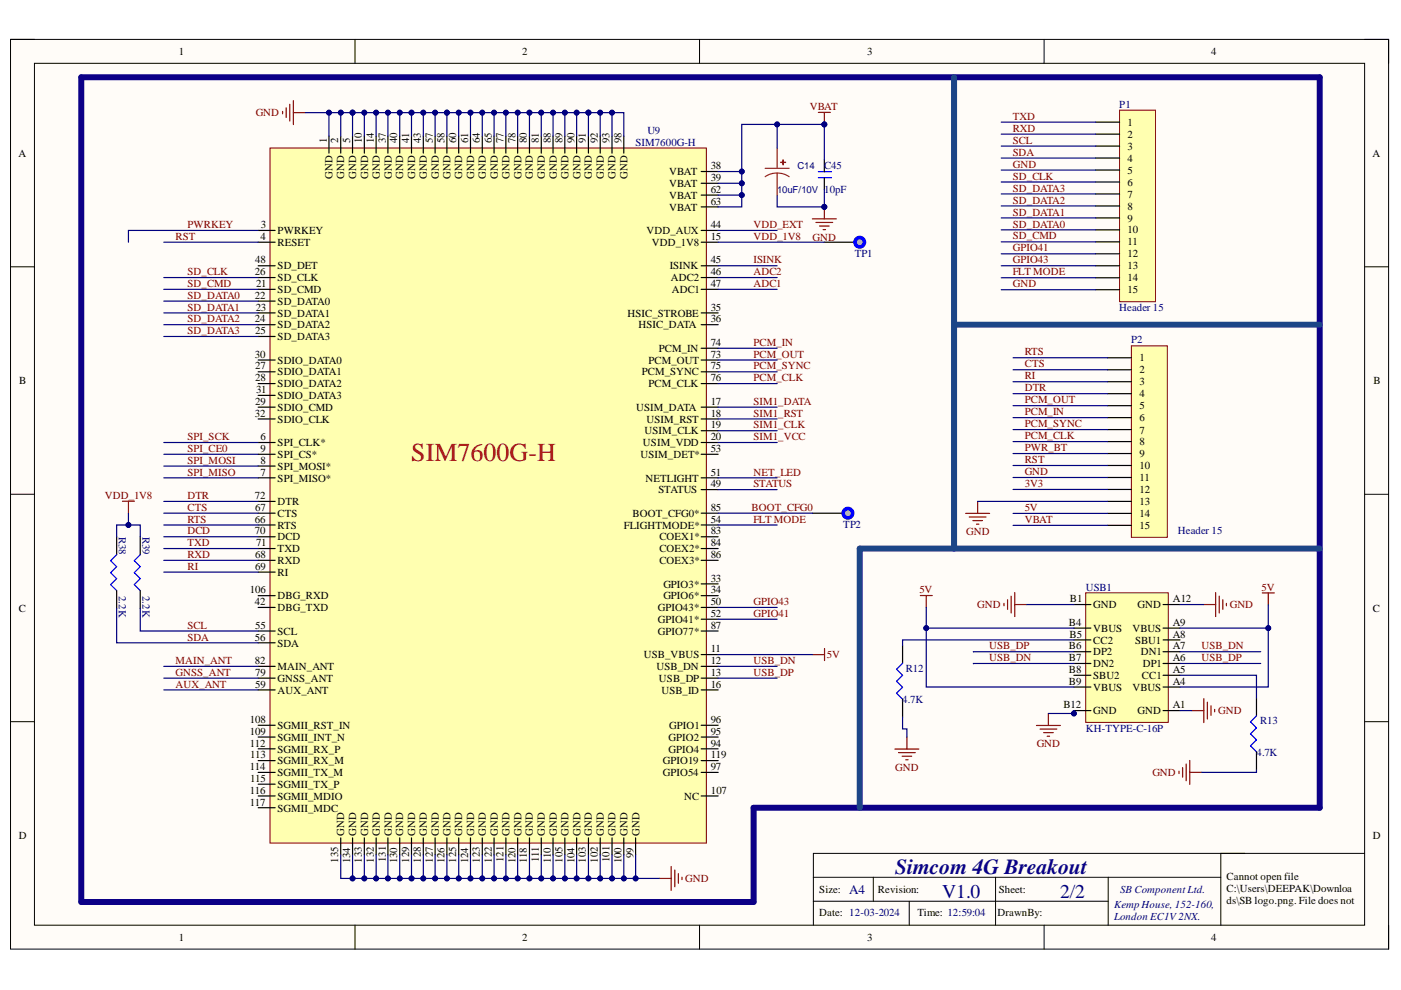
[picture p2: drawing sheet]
<svg xmlns="http://www.w3.org/2000/svg" width="297mm" height="210mm" viewBox="0 0 297 210" stroke-linecap="round" stroke-linejoin="round" font-family="sans-serif">
<defs><g id="words">
<text font-size="5.5" fill="#f00" x="87.2" y="97.7">SIM7600G-H</text>
<text font-size="4.6" fill="#0c0087" x="189.8" y="185.3">Simcom 4G Breakout</text>
<g font-size="4.1" fill="#000080">
<text x="199.8" y="190.3">V1.0</text>
<text x="224.8" y="190.3">2/2</text>
</g>
<text font-size="2.8" fill="#000080" x="180.1" y="189.5">A4</text>
<g font-size="2.3">
<text x="37.9" y="11.7">1</text>
<text x="110.7" y="11.7">2</text>
<text x="183.9" y="11.7">3</text>
<text x="256.8" y="11.7">4</text>
<text x="239.1" y="26.7">1</text>
<text x="239.1" y="29.2">2</text>
<text x="3.9" y="33.3">A</text>
<text x="69.3" y="30.4" transform="rotate(-90 69.3 30.4)">1</text>
<text x="71.7" y="30.4" transform="rotate(-90 71.7 30.4)">2</text>
<text x="74.3" y="30.4" transform="rotate(-90 74.3 30.4)">5</text>
<text x="76.7" y="30.4" transform="rotate(-90 76.7 30.4)">10</text>
<text x="79.2" y="30.4" transform="rotate(-90 79.2 30.4)">14</text>
<text x="81.8" y="30.4" transform="rotate(-90 81.8 30.4)">37</text>
<text x="84.2" y="30.4" transform="rotate(-90 84.2 30.4)">40</text>
<text x="86.8" y="30.4" transform="rotate(-90 86.8 30.4)">41</text>
<text x="89.2" y="30.4" transform="rotate(-90 89.2 30.4)">43</text>
<text x="91.8" y="30.4" transform="rotate(-90 91.8 30.4)">57</text>
<text x="94.2" y="30.4" transform="rotate(-90 94.2 30.4)">58</text>
<text x="96.7" y="30.4" transform="rotate(-90 96.7 30.4)">60</text>
<text x="99.3" y="30.4" transform="rotate(-90 99.3 30.4)">61</text>
<text x="101.7" y="30.4" transform="rotate(-90 101.7 30.4)">64</text>
<text x="104.3" y="30.4" transform="rotate(-90 104.3 30.4)">65</text>
<text x="106.7" y="30.4" transform="rotate(-90 106.7 30.4)">77</text>
<text x="109.3" y="30.4" transform="rotate(-90 109.3 30.4)">78</text>
<text x="111.7" y="30.4" transform="rotate(-90 111.7 30.4)">80</text>
<text x="114.3" y="30.4" transform="rotate(-90 114.3 30.4)">81</text>
<text x="116.8" y="30.4" transform="rotate(-90 116.8 30.4)">88</text>
<text x="119.2" y="30.4" transform="rotate(-90 119.2 30.4)">89</text>
<text x="121.8" y="30.4" transform="rotate(-90 121.8 30.4)">90</text>
<text x="124.2" y="30.4" transform="rotate(-90 124.2 30.4)">91</text>
<text x="126.8" y="30.4" transform="rotate(-90 126.8 30.4)">92</text>
<text x="129.2" y="30.4" transform="rotate(-90 129.2 30.4)">93</text>
<text x="131.8" y="30.4" transform="rotate(-90 131.8 30.4)">98</text>
<text x="150.7" y="35.9">38</text>
<text x="239.1" y="31.8">3</text>
<text x="239.1" y="34.3">4</text>
<text x="291" y="33.3">A</text>
<text x="70.5" y="37.8" transform="rotate(-90 70.5 37.8)">GND</text>
<text x="73" y="37.8" transform="rotate(-90 73 37.8)">GND</text>
<text x="75.5" y="37.8" transform="rotate(-90 75.5 37.8)">GND</text>
<text x="78.1" y="37.8" transform="rotate(-90 78.1 37.8)">GND</text>
<text x="80.5" y="37.8" transform="rotate(-90 80.5 37.8)">GND</text>
<text x="83" y="37.8" transform="rotate(-90 83 37.8)">GND</text>
<text x="85.5" y="37.8" transform="rotate(-90 85.5 37.8)">GND</text>
<text x="88" y="37.8" transform="rotate(-90 88 37.8)">GND</text>
<text x="90.5" y="37.8" transform="rotate(-90 90.5 37.8)">GND</text>
<text x="93" y="37.8" transform="rotate(-90 93 37.8)">GND</text>
<text x="95.5" y="37.8" transform="rotate(-90 95.5 37.8)">GND</text>
<text x="98" y="37.8" transform="rotate(-90 98 37.8)">GND</text>
<text x="100.6" y="37.8" transform="rotate(-90 100.6 37.8)">GND</text>
<text x="103" y="37.8" transform="rotate(-90 103 37.8)">GND</text>
<text x="105.5" y="37.8" transform="rotate(-90 105.5 37.8)">GND</text>
<text x="108" y="37.8" transform="rotate(-90 108 37.8)">GND</text>
<text x="110.5" y="37.8" transform="rotate(-90 110.5 37.8)">GND</text>
<text x="113" y="37.8" transform="rotate(-90 113 37.8)">GND</text>
<text x="115.5" y="37.8" transform="rotate(-90 115.5 37.8)">GND</text>
<text x="118.1" y="37.8" transform="rotate(-90 118.1 37.8)">GND</text>
<text x="120.5" y="37.8" transform="rotate(-90 120.5 37.8)">GND</text>
<text x="123" y="37.8" transform="rotate(-90 123 37.8)">GND</text>
<text x="125.5" y="37.8" transform="rotate(-90 125.5 37.8)">GND</text>
<text x="128" y="37.8" transform="rotate(-90 128 37.8)">GND</text>
<text x="130.5" y="37.8" transform="rotate(-90 130.5 37.8)">GND</text>
<text x="133" y="37.8" transform="rotate(-90 133 37.8)">GND</text>
<text x="141.9" y="37.2">VBAT</text>
<text x="141.9" y="39.6">VBAT</text>
<text x="150.7" y="38.4">39</text>
<text x="150.7" y="40.9">62</text>
<text x="239.1" y="36.8">5</text>
<text x="239.1" y="39.4">6</text>
<text x="239.1" y="41.9">7</text>
<text x="141.9" y="42.2">VBAT</text>
<text x="141.9" y="44.7">VBAT</text>
<text x="150.7" y="43.4">63</text>
<text x="239.1" y="44.4">8</text>
<text x="239.1" y="47">9</text>
<text x="55.2" y="50.9">4</text>
<text x="55.3" y="48.4">3</text>
<text x="58.9" y="49.7">PWRKEY</text>
<text x="58.9" y="52.1">RESET</text>
<text x="137.1" y="49.7">VDD_AUX</text>
<text x="138.2" y="52.1">VDD_1V8</text>
<text x="150.7" y="50.9">15</text>
<text x="150.7" y="48.4">44</text>
<text x="239.1" y="49.5">10</text>
<text x="239.1" y="52">11</text>
<text x="54" y="58.4">26</text>
<text x="54.1" y="55.8">48</text>
<text x="58.9" y="59.6">SD_CLK</text>
<text x="58.9" y="57.1">SD_DET</text>
<text x="142" y="57.1">ISINK</text>
<text x="142.2" y="59.6">ADC2</text>
<text x="150.7" y="55.8">45</text>
<text x="150.7" y="58.4">46</text>
<text x="239.1" y="54.6">12</text>
<text x="239.1" y="57.1">13</text>
<text x="239.1" y="59.6">14</text>
<text x="54" y="63.4">22</text>
<text x="54.2" y="65.9">23</text>
<text x="54.3" y="60.8">21</text>
<text x="58.9" y="62.2">SD_CMD</text>
<text x="58.9" y="64.6">SD_DATA0</text>
<text x="142.4" y="62.2">ADC1</text>
<text x="150.7" y="65.9">35</text>
<text x="150.7" y="60.8">47</text>
<text x="239.1" y="62.2">15</text>
<text x="54" y="68.3">24</text>
<text x="54.1" y="70.9">25</text>
<text x="58.9" y="67.2">SD_DATA1</text>
<text x="58.9" y="69.6">SD_DATA2</text>
<text x="133" y="67.2">HSIC_STROBE</text>
<text x="135.4" y="69.6">HSIC_DATA</text>
<text x="150.7" y="68.3">36</text>
<text x="54" y="75.9">30</text>
<text x="58.9" y="72.1">SD_DATA3</text>
<text x="58.9" y="77.1">SDIO_DATA0</text>
<text x="137.5" y="77.1">PCM_OUT</text>
<text x="139.7" y="74.6">PCM_IN</text>
<text x="150.7" y="75.9">73</text>
<text x="150.7" y="73.3">74</text>
<text x="241.6" y="76.6">1</text>
<text x="4.1" y="81.4">B</text>
<text x="54.1" y="78.3">27</text>
<text x="54.1" y="80.8">28</text>
<text x="54.3" y="83.4">31</text>
<text x="58.9" y="79.6">SDIO_DATA1</text>
<text x="58.9" y="82.1">SDIO_DATA2</text>
<text x="136.1" y="79.6">PCM_SYNC</text>
<text x="137.5" y="82.1">PCM_CLK</text>
<text x="150.7" y="78.3">75</text>
<text x="150.7" y="80.8">76</text>
<text x="241.6" y="79.2">2</text>
<text x="241.6" y="81.7">3</text>
<text x="291.2" y="81.4">B</text>
<text x="54" y="88.4">32</text>
<text x="54.1" y="85.8">29</text>
<text x="58.9" y="87.1">SDIO_CMD</text>
<text x="58.9" y="84.7">SDIO_DATA3</text>
<text x="58.9" y="89.6">SDIO_CLK</text>
<text x="134.9" y="87.1">USIM_DATA</text>
<text x="137.1" y="89.6">USIM_RST</text>
<text x="150.7" y="85.8">17</text>
<text x="150.7" y="88.4">18</text>
<text x="241.6" y="84.2">4</text>
<text x="241.6" y="86.8">5</text>
<text x="241.6" y="89.3">6</text>
<text x="55.2" y="93.4">6</text>
<text x="55.2" y="95.8">9</text>
<text x="58.9" y="94.6">SPI_CLK*</text>
<text x="136.3" y="94.6">USIM_VDD</text>
<text x="136.7" y="92.1">USIM_CLK</text>
<text x="150.7" y="90.8">19</text>
<text x="150.7" y="93.4">20</text>
<text x="150.7" y="95.8">53</text>
<text x="241.6" y="91.9">7</text>
<text x="241.6" y="94.5">8</text>
<text x="55.2" y="100.9">7</text>
<text x="55.2" y="98.3">8</text>
<text x="58.9" y="99.6">SPI_MOSI*</text>
<text x="58.9" y="97.1">SPI_CS*</text>
<text x="135.8" y="97.1">USIM_DET*</text>
<text x="150.7" y="100.9">51</text>
<text x="241.6" y="97">9</text>
<text x="241.6" y="99.5">10</text>
<text x="54" y="105.9">72</text>
<text x="58.9" y="102.1">SPI_MISO*</text>
<text x="58.9" y="107.1">DTR</text>
<text x="136.8" y="102.1">NETLIGHT</text>
<text x="139.6" y="104.6">STATUS</text>
<text x="150.7" y="103.3">49</text>
<text x="241.6" y="102.1">11</text>
<text x="241.6" y="104.6">12</text>
<text x="241.6" y="107.1">13</text>
<text x="54" y="110.8">66</text>
<text x="54" y="113.3">70</text>
<text x="54.1" y="108.3">67</text>
<text x="58.9" y="112.1">RTS</text>
<text x="58.9" y="109.6">CTS</text>
<text x="132.3" y="112.1">FLIGHTMODE*</text>
<text x="134.1" y="109.6">BOOT_CFG0*</text>
<text x="150.7" y="110.8">54</text>
<text x="150.7" y="113.3">83</text>
<text x="150.7" y="108.3">85</text>
<text x="241.6" y="109.7">14</text>
<text x="241.6" y="112.2">15</text>
<text x="54.1" y="118.4">68</text>
<text x="54.3" y="115.8">71</text>
<text x="58.9" y="119.6">RXD</text>
<text x="58.9" y="114.6">DCD</text>
<text x="58.9" y="117.1">TXD</text>
<text x="139.8" y="114.6">COEX1*</text>
<text x="139.8" y="117.1">COEX2*</text>
<text x="139.8" y="119.6">COEX3*</text>
<text x="150.7" y="115.8">84</text>
<text x="150.7" y="118.4">86</text>
<text x="52.9" y="125.8">106</text>
<text x="54.1" y="120.8">69</text>
<text x="58.9" y="122.1">RI</text>
<text x="140.6" y="124.6">GPIO3*</text>
<text x="150.7" y="123.3">33</text>
<text x="150.7" y="125.8">34</text>
<text x="4" y="129.7">C</text>
<text x="54" y="128.3">42</text>
<text x="58.9" y="129.6">DBG_TXD</text>
<text x="58.9" y="127.1">DBG_RXD</text>
<text x="139.5" y="129.6">GPIO43*</text>
<text x="140.6" y="127.1">GPIO6*</text>
<text x="150.7" y="128.3">50</text>
<text x="150.7" y="130.8">52</text>
<text x="226.8" y="127.7">B1</text>
<text x="231.8" y="129">GND</text>
<text x="241.2" y="129">GND</text>
<text x="248.6" y="127.7">A12</text>
<text x="291.1" y="129.7">C</text>
<text x="54" y="135.8">56</text>
<text x="54.1" y="133.3">55</text>
<text x="58.9" y="134.6">SCL</text>
<text x="58.9" y="137.1">SDA</text>
<text x="139.5" y="132">GPIO41*</text>
<text x="139.5" y="134.6">GPIO77*</text>
<text x="150.7" y="133.3">87</text>
<text x="226.6" y="132.7">B4</text>
<text x="226.6" y="137.7">B6</text>
<text x="226.7" y="135.2">B5</text>
<text x="231.8" y="134">VBUS</text>
<text x="231.8" y="136.4">CC2</text>
<text x="240.1" y="134">VBUS</text>
<text x="240.7" y="136.4">SBU1</text>
<text x="248.6" y="137.7">A7</text>
<text x="248.6" y="135.2">A8</text>
<text x="248.6" y="132.7">A9</text>
<text x="54" y="140.8">82</text>
<text x="54.1" y="143.3">79</text>
<text x="58.9" y="142.1">MAIN_ANT</text>
<text x="136.5" y="139.6">USB_VBUS</text>
<text x="139.2" y="142.1">USB_DN</text>
<text x="150.7" y="138.3">11</text>
<text x="150.7" y="140.8">12</text>
<text x="150.7" y="143.3">13</text>
<text x="226.6" y="140.2">B7</text>
<text x="226.6" y="142.7">B8</text>
<text x="231.8" y="139">DP2</text>
<text x="231.8" y="141.4">DN2</text>
<text x="231.8" y="144">SBU2</text>
<text x="241.9" y="139">DN1</text>
<text x="242.1" y="144">CC1</text>
<text x="242.3" y="141.4">DP1</text>
<text x="248.6" y="142.7">A5</text>
<text x="248.6" y="140.2">A6</text>
<text x="54.1" y="145.8">59</text>
<text x="58.9" y="147.1">AUX_ANT</text>
<text x="58.9" y="144.5">GNSS_ANT</text>
<text x="139.7" y="144.5">USB_DP</text>
<text x="140.2" y="147.1">USB_ID</text>
<text x="150.7" y="145.8">16</text>
<text x="226.6" y="145.2">B9</text>
<text x="231.8" y="146.5">VBUS</text>
<text x="240.1" y="146.5">VBUS</text>
<text x="248.6" y="145.2">A4</text>
<text x="52.9" y="153.3">108</text>
<text x="52.9" y="155.8">109</text>
<text x="58.9" y="154.6">SGMII_RST_IN</text>
<text x="141.9" y="154.6">GPIO1</text>
<text x="150.7" y="155.8">95</text>
<text x="150.7" y="153.3">96</text>
<text x="225.5" y="150.2">B12</text>
<text x="231.8" y="151.5">GND</text>
<text x="241.2" y="151.5">GND</text>
<text x="248.6" y="150.2">A1</text>
<text x="52.9" y="158.3">112</text>
<text x="53" y="160.8">113</text>
<text x="58.9" y="157">SGMII_INT_N</text>
<text x="58.9" y="159.6">SGMII_RX_P</text>
<text x="141.7" y="159.6">GPIO4</text>
<text x="141.7" y="157">GPIO2</text>
<text x="150.7" y="158.3">94</text>
<text x="150.7" y="160.8">119</text>
<text x="52.9" y="163.3">114</text>
<text x="53" y="165.8">115</text>
<text x="58.9" y="162">SGMII_RX_M</text>
<text x="58.9" y="164.6">SGMII_TX_M</text>
<text x="58.9" y="167">SGMII_TX_P</text>
<text x="140.6" y="164.6">GPIO54</text>
<text x="140.6" y="162">GPIO19</text>
<text x="150.7" y="163.3">97</text>
<text x="52.9" y="168.3">116</text>
<text x="52.9" y="170.8">117</text>
<text x="58.9" y="169.6">SGMII_MDIO</text>
<text x="58.9" y="172.1">SGMII_MDC</text>
<text x="145" y="169.6">NC</text>
<text x="150.7" y="168.3">107</text>
<text x="4" y="177.9">D</text>
<text x="73" y="177.2" transform="rotate(-90 73 177.2)">GND</text>
<text x="75.5" y="177.2" transform="rotate(-90 75.5 177.2)">GND</text>
<text x="78.1" y="177.2" transform="rotate(-90 78.1 177.2)">GND</text>
<text x="80.5" y="177.2" transform="rotate(-90 80.5 177.2)">GND</text>
<text x="83" y="177.2" transform="rotate(-90 83 177.2)">GND</text>
<text x="85.5" y="177.2" transform="rotate(-90 85.5 177.2)">GND</text>
<text x="88" y="177.2" transform="rotate(-90 88 177.2)">GND</text>
<text x="90.5" y="177.2" transform="rotate(-90 90.5 177.2)">GND</text>
<text x="93" y="177.2" transform="rotate(-90 93 177.2)">GND</text>
<text x="95.5" y="177.2" transform="rotate(-90 95.5 177.2)">GND</text>
<text x="98" y="177.2" transform="rotate(-90 98 177.2)">GND</text>
<text x="100.6" y="177.2" transform="rotate(-90 100.6 177.2)">GND</text>
<text x="103" y="177.2" transform="rotate(-90 103 177.2)">GND</text>
<text x="105.5" y="177.2" transform="rotate(-90 105.5 177.2)">GND</text>
<text x="108" y="177.2" transform="rotate(-90 108 177.2)">GND</text>
<text x="110.5" y="177.2" transform="rotate(-90 110.5 177.2)">GND</text>
<text x="113" y="177.2" transform="rotate(-90 113 177.2)">GND</text>
<text x="115.5" y="177.2" transform="rotate(-90 115.5 177.2)">GND</text>
<text x="118.1" y="177.2" transform="rotate(-90 118.1 177.2)">GND</text>
<text x="120.5" y="177.2" transform="rotate(-90 120.5 177.2)">GND</text>
<text x="123" y="177.2" transform="rotate(-90 123 177.2)">GND</text>
<text x="125.5" y="177.2" transform="rotate(-90 125.5 177.2)">GND</text>
<text x="128" y="177.2" transform="rotate(-90 128 177.2)">GND</text>
<text x="130.5" y="177.2" transform="rotate(-90 130.5 177.2)">GND</text>
<text x="133" y="177.2" transform="rotate(-90 133 177.2)">GND</text>
<text x="135.6" y="177.2" transform="rotate(-90 135.6 177.2)">GND</text>
<text x="291.1" y="177.9">D</text>
<text x="71.7" y="183" transform="rotate(-90 71.7 183)">135</text>
<text x="74.3" y="183.1" transform="rotate(-90 74.3 183.1)">134</text>
<text x="76.7" y="182.9" transform="rotate(-90 76.7 182.9)">133</text>
<text x="79.2" y="183" transform="rotate(-90 79.2 183)">132</text>
<text x="81.8" y="182.8" transform="rotate(-90 81.8 182.8)">131</text>
<text x="84.2" y="183.1" transform="rotate(-90 84.2 183.1)">130</text>
<text x="86.8" y="183" transform="rotate(-90 86.8 183)">129</text>
<text x="89.2" y="183" transform="rotate(-90 89.2 183)">128</text>
<text x="91.8" y="183" transform="rotate(-90 91.8 183)">127</text>
<text x="94.2" y="183.1" transform="rotate(-90 94.2 183.1)">126</text>
<text x="96.7" y="183" transform="rotate(-90 96.7 183)">125</text>
<text x="99.3" y="183.1" transform="rotate(-90 99.3 183.1)">124</text>
<text x="101.7" y="182.9" transform="rotate(-90 101.7 182.9)">123</text>
<text x="104.3" y="183" transform="rotate(-90 104.3 183)">122</text>
<text x="106.7" y="182.8" transform="rotate(-90 106.7 182.8)">121</text>
<text x="109.3" y="183.1" transform="rotate(-90 109.3 183.1)">120</text>
<text x="111.7" y="183" transform="rotate(-90 111.7 183)">118</text>
<text x="114.3" y="182.8" transform="rotate(-90 114.3 182.8)">111</text>
<text x="116.8" y="183.1" transform="rotate(-90 116.8 183.1)">110</text>
<text x="119.2" y="183" transform="rotate(-90 119.2 183)">105</text>
<text x="121.8" y="183.1" transform="rotate(-90 121.8 183.1)">104</text>
<text x="124.2" y="182.9" transform="rotate(-90 124.2 182.9)">103</text>
<text x="126.8" y="183" transform="rotate(-90 126.8 183)">102</text>
<text x="129.2" y="182.8" transform="rotate(-90 129.2 182.8)">101</text>
<text x="131.8" y="183.1" transform="rotate(-90 131.8 183.1)">100</text>
<text x="134.3" y="181.9" transform="rotate(-90 134.3 181.9)">99</text>
<text x="173.7" y="189.3">Size:</text>
<text x="186.1" y="189.3">Revision:</text>
<text x="211.8" y="189.3">Sheet:</text>
<text x="260.1" y="186.5">Cannot open file</text>
<text x="260.1" y="189.1">C:\Users\DEEPAK\Downloa</text>
<text x="260.1" y="191.6">ds\SB logo.png. File does not</text>
<text x="173.7" y="194.1">Date: 12-03-2024</text>
<text x="194.5" y="194.1">Time: 12:59:04</text>
<text x="211.5" y="194.1">DrawnBy:</text>
<text x="37.9" y="199.5">1</text>
<text x="110.7" y="199.5">2</text>
<text x="183.9" y="199.5">3</text>
<text x="256.8" y="199.5">4</text>
</g>
<g font-size="2.3" fill="#800000">
<text x="171.7" y="23.3">VBAT</text>
<text x="54.2" y="24.7">GND</text>
<text x="214.7" y="25.4">TXD</text>
<text x="214.7" y="28">RXD</text>
<text x="214.7" y="30.5">SCL</text>
<text x="214.7" y="33">SDA</text>
<text x="214.7" y="35.6">GND</text>
<text x="214.7" y="38.1">SD_CLK</text>
<text x="214.7" y="40.6">SD_DATA3</text>
<text x="214.7" y="43.2">SD_DATA2</text>
<text x="214.7" y="45.7">SD_DATA1</text>
<text x="37.2" y="50.9">RST</text>
<text x="39.7" y="48.4">PWRKEY</text>
<text x="159.8" y="50.9">VDD_1V8</text>
<text x="159.8" y="48.4">VDD_EXT</text>
<text x="172.3" y="51">GND</text>
<text x="214.7" y="48.2">SD_DATA0</text>
<text x="214.7" y="50.8">SD_CMD</text>
<text x="214.7" y="53.3">GPIO41</text>
<text x="39.7" y="58.4">SD_CLK</text>
<text x="159.8" y="55.8">ISINK</text>
<text x="159.8" y="58.4">ADC2</text>
<text x="214.7" y="55.8">GPIO43</text>
<text x="214.7" y="58.4">FLT MODE</text>
<text x="39.7" y="60.8">SD_CMD</text>
<text x="39.7" y="63.4">SD_DATA0</text>
<text x="39.7" y="65.9">SD_DATA1</text>
<text x="159.8" y="60.8">ADC1</text>
<text x="214.7" y="60.9">GND</text>
<text x="39.7" y="68.3">SD_DATA2</text>
<text x="39.7" y="70.9">SD_DATA3</text>
<text x="159.8" y="73.3">PCM_IN</text>
<text x="159.8" y="75.9">PCM_OUT</text>
<text x="217.3" y="75.4">RTS</text>
<text x="217.3" y="77.9">CTS</text>
<text x="159.8" y="78.3">PCM_SYNC</text>
<text x="159.8" y="80.8">PCM_CLK</text>
<text x="217.3" y="80.4">RI</text>
<text x="217.3" y="83">DTR</text>
<text x="159.8" y="85.8">SIM1_DATA</text>
<text x="159.8" y="88.4">SIM1_RST</text>
<text x="217.3" y="85.5">PCM_OUT</text>
<text x="217.3" y="88">PCM_IN</text>
<text x="39.7" y="93.4">SPI_SCK</text>
<text x="39.7" y="95.8">SPI_CE0</text>
<text x="159.8" y="90.8">SIM1_CLK</text>
<text x="159.8" y="93.4">SIM1_VCC</text>
<text x="217.3" y="90.6">PCM_SYNC</text>
<text x="217.3" y="93.2">PCM_CLK</text>
<text x="217.3" y="95.7">PWR_BT</text>
<text x="39.7" y="98.3">SPI_MOSI</text>
<text x="39.7" y="100.9">SPI_MISO</text>
<text x="159.8" y="100.9">NET_LED</text>
<text x="217.3" y="98.3">RST</text>
<text x="217.3" y="100.8">GND</text>
<text x="22.2" y="105.8">VDD_1V8</text>
<text x="39.7" y="105.9">DTR</text>
<text x="159.8" y="103.3">STATUS</text>
<text x="217.3" y="103.3">3V3</text>
<text x="39.7" y="108.3">CTS</text>
<text x="39.7" y="110.8">RTS</text>
<text x="39.7" y="113.3">DCD</text>
<text x="159.3" y="108.3">BOOT_CFG0</text>
<text x="159.8" y="110.8">FLT MODE</text>
<text x="204.8" y="113.5">GND</text>
<text x="217.3" y="110.9">VBAT</text>
<text x="217.3" y="108.4">5V</text>
<text x="39.7" y="115.8">TXD</text>
<text x="39.7" y="118.4">RXD</text>
<text x="39.7" y="120.8">RI</text>
<text x="194.9" y="125.8">5V</text>
<text x="267.5" y="125.2">5V</text>
<text x="159.8" y="128.3">GPIO43</text>
<text x="159.8" y="130.8">GPIO41</text>
<text x="207.2" y="129">GND</text>
<text x="260.7" y="129">GND</text>
<text x="39.7" y="133.3">SCL</text>
<text x="39.7" y="135.8">SDA</text>
<text x="209.7" y="137.7">USB_DP</text>
<text x="254.7" y="137.7">USB_DN</text>
<text x="37.2" y="140.8">MAIN_ANT</text>
<text x="37.2" y="143.3">GNSS_ANT</text>
<text x="159.8" y="140.8">USB_DN</text>
<text x="159.8" y="143.3">USB_DP</text>
<text x="175.3" y="139.6">5V</text>
<text x="209.7" y="140.2">USB_DN</text>
<text x="254.7" y="140.2">USB_DP</text>
<text x="37.2" y="145.8">AUX_ANT</text>
<text x="258.3" y="151.5">GND</text>
<text x="219.8" y="158.4">GND</text>
<text x="189.8" y="163.4">GND</text>
<text x="244.3" y="164.6">GND</text>
<text x="145.3" y="187">GND</text>
</g>
<g font-size="2.3" fill="#000080">
<text x="237.3" y="22.9">P1</text>
<text x="137.3" y="28.4">U9</text>
<text x="134.7" y="30.9">SIM7600G-H</text>
<text x="174.7" y="35.9">C45</text>
<text x="181.2" y="54.4">TP1</text>
<text x="237.3" y="65.9">Header 15</text>
<text x="239.8" y="72.8">P2</text>
<text x="25.2" y="113.8" transform="rotate(90 25.2 113.8)">R38</text>
<text x="30.2" y="113.8" transform="rotate(90 30.2 113.8)">R39</text>
<text x="178.8" y="111.9">TP2</text>
<text x="249.7" y="113.3">Header 15</text>
<text x="230.2" y="125.2">USB1</text>
<text x="25.2" y="126.3" transform="rotate(90 25.2 126.3)">2.2K</text>
<text x="30.2" y="126.3" transform="rotate(90 30.2 126.3)">2.2K</text>
<text x="192.1" y="142.4">R12</text>
<text x="191.3" y="149.1">4.7K</text>
<text x="230.2" y="155.2">KH-TYPE-C-16P</text>
<text x="267.2" y="153.6">R13</text>
<text x="266.4" y="160.3">4.7K</text>
<text x="237.5" y="189.3">SB Component Ltd.</text>
<text x="236.2" y="192.6">KempHouse, 152-160,</text>
<text x="236.2" y="195.2">London EC1V2NX.</text>
</g>
<g font-size="2" fill="#000080">
<text x="169.1" y="35.7">C14</text>
<text x="164.7" y="41">10uF/10V 10pF</text>
</g>
</g></defs>
<path d="M2.2 8.4h292.2v192.8h-292.2z" fill-rule="evenodd" fill="#fffcf8"/>
<path d="M2.2 8.4h292.2v192.8h-292.2z" fill="none" stroke="#000" stroke-width=".21"/>
<path d="M7.3 13.4h282v182.8h-282z" fill-rule="evenodd" fill="#fffcf8"/>
<g fill="none" stroke="#000" stroke-width=".21">
<path d="M2.2 8.3h5.1M7.3 13.4h282v182.8h-282zM75.3 8.3v5.1M148.3 8.3v5.1M221.4 8.4v5M289.3 8.4h5.1v5M2.2 56.6h5.1M289.3 56.6h5.1M2.2 104.8h5.1M289.3 104.8h5.1M2.2 153h5.1M289.3 153h5.1"/>
<path d="M75.3 196.2v5M148.3 196.2v5M172.4 186h86.4M172.4 191.1h62.6M185.2 186v5.1M192.8 191.1v5.1M211.1 186v10.2M221.4 196.2v5M235 186v10.2M258.8 180.9v15.3M289.3 180.9h-116.9v15.3M294.4 196.2v5"/>
</g>
<path d="M57.2 31.4h92.6v147.4h-92.6z" fill-rule="evenodd" fill="#ffffb0"/>
<path d="M57.2 31.4h92.6v147.4h-92.6z" fill="none" stroke="#800000" stroke-width=".21"/>
<g fill="none" stroke="#000" stroke-width=".25">
<path d="M69.7 28.9v3.6M72.2 28.9v3.6M74.7 28.9v3.6M77.2 28.9v3.6M79.7 28.9v3.6M82.2 28.9v3.6M84.7 28.9v3.6M87.2 28.9v3.6M89.8 28.9v3.6M92.3 28.9v3.6M94.8 28.9v3.6M97.3 28.9v3.6"/>
<path d="M99.8 28.9v3.6M102.3 28.9v3.6M104.8 28.9v3.6M107.3 28.9v3.6M109.8 28.9v3.6M112.3 28.9v3.6M114.8 28.9v3.6M117.3 28.9v3.6M119.8 28.9v3.6M122.3 28.9v3.6M124.8 28.9v3.6M127.3 28.9v3.6"/>
<path d="M129.8 28.9v3.6M132.3 28.9v3.6M148.7 36.4h3.6M148.7 38.9h3.6M174.8 33.9v2.5M174.8 37.7v2.5M54.7 48.9h3.6M54.7 51.4h3.6M54.7 58.8h3.6M54.7 56.4h3.6M148.7 48.9h3.6M148.7 51.4h3.6"/>
<path d="M148.7 58.8h3.6M148.7 56.4h3.6M148.7 41.4h3.6M148.7 43.9h3.6M54.7 61.3h3.6M54.7 63.8h3.6M54.7 66.3h3.6M54.7 68.8h3.6M54.7 71.3h3.6M54.7 78.8h3.6M54.7 76.3h3.6M148.7 61.3h3.6"/>
<path d="M148.7 66.3h3.6M148.7 68.8h3.6M148.7 78.8h3.6M148.7 76.3h3.6M148.7 73.8h3.6M54.7 93.8h3.6M54.7 98.8h3.6M54.7 96.3h3.6M54.7 86.3h3.6M54.7 88.8h3.6M54.7 81.3h3.6M54.7 83.8h3.6"/>
<path d="M148.7 93.8h3.6M148.7 96.3h3.6M148.7 86.3h3.6M148.7 88.8h3.6M148.7 91.3h3.6M148.7 81.3h3.6M54.7 101.3h3.6M54.7 111.3h3.6M54.7 108.8h3.6M54.7 118.8h3.6M54.7 113.8h3.6M54.7 116.3h3.6"/>
<path d="M54.7 106.3h3.6M148.7 101.3h3.6M148.7 103.8h3.6M148.7 111.3h3.6M148.7 108.8h3.6M148.7 118.8h3.6M148.7 113.8h3.6M148.7 116.3h3.6M54.7 126.3h3.6M54.7 128.8h3.6M54.7 133.8h3.6M54.7 136.3h3.6"/>
<path d="M54.7 121.3h3.6M148.7 138.8h3.6M148.7 123.8h3.6M148.7 126.3h3.6M148.7 128.8h3.6M148.7 131.3h3.6M148.7 133.8h3.6M54.7 141.3h3.6M54.7 143.8h3.6M54.7 146.3h3.6M54.7 158.8h3.6M54.7 156.3h3.6"/>
<path d="M54.7 153.8h3.6M148.7 141.3h3.6M148.7 143.8h3.6M148.7 146.3h3.6M148.7 158.8h3.6M148.7 156.3h3.6M148.7 153.8h3.6M54.7 163.8h3.6M54.7 168.8h3.6M54.7 161.3h3.6M54.7 166.3h3.6M54.7 171.3h3.6"/>
<path d="M72.2 177.7v3.6M74.7 177.7v3.6M77.2 177.7v3.6M79.7 177.7v3.6M82.2 177.7v3.6M84.7 177.7v3.6M87.2 177.7v3.6M89.8 177.7v3.6M92.3 177.7v3.6M94.8 177.7v3.6M97.3 177.7v3.6M99.8 177.7v3.6"/>
<path d="M102.3 177.7v3.6M104.8 177.7v3.6M107.3 177.7v3.6M109.8 177.7v3.6M112.3 177.7v3.6M114.8 177.7v3.6M117.3 177.7v3.6M119.8 177.7v3.6M122.3 177.7v3.6M124.8 177.7v3.6M127.3 177.7v3.6M129.8 177.7v3.6"/>
<path d="M132.3 177.7v3.6M134.8 177.7v3.6M148.7 163.8h3.6M148.7 168.8h3.6M148.7 161.3h3.6"/>
</g>
<path d="M173.5 37.7h2.8M173.5 36.4h2.8" fill="none" stroke="#00f" stroke-width=".25"/>
<path d="M173.5 23.8h2.5M174.8 23.8v2.6" fill="none" stroke="#800000" stroke-width=".25"/>
<circle cx="174.8" cy="26.4" r=".51" fill="#000080"/>
<circle cx="174.8" cy="26.4" r=".51" fill="none" stroke="#000080" stroke-width=".21"/>
<path d="M172.2 46.4h5.1M173 47.2h3.6M173.8 47.9h2M174.5 48.7h.5M174.8 43.9v2.5" fill="none" stroke="#800000" stroke-width=".25"/>
<circle cx="174.8" cy="43.9" r=".51" fill="#000080"/>
<circle cx="174.8" cy="43.9" r=".51" fill="none" stroke="#000080" stroke-width=".21"/>
<path d="M59.9 23.6v.5M60.7 22.9v2M61.4 22.1v3.6M62.2 21.3v5.1M62.2 23.9h2.5M139.8 186.2h2.5M142.3 183.7v5.1M143.1 184.5v3.5M143.8 185.2v2.1M144.6 186v.5" fill="none" stroke="#800000" stroke-width=".25"/>
<path d="M172.3 108.8h7.6" fill="none" stroke="#000" stroke-width=".25"/>
<circle cx="179.8" cy="108.8" r="1" fill="#c0c0c0"/>
<circle cx="179.8" cy="108.8" r="1" fill="none" stroke="#00f" stroke-width=".76"/>
<path d="M174.8 51.4h7.6" fill="none" stroke="#000" stroke-width=".25"/>
<circle cx="182.3" cy="51.4" r="1" fill="#c0c0c0"/>
<circle cx="182.3" cy="51.4" r="1" fill="none" stroke="#00f" stroke-width=".76"/>
<path d="M26 106.3h2.5M27.2 106.3v2.5M172.3 138.8h2.5M174.8 137.5v2.6" fill="none" stroke="#800000" stroke-width=".25"/>
<path d="M17.2 16.4h262.6v154.9h-120v19.9h-142.6z" fill="none" stroke="#0c0087" stroke-width="1.3"/>
<path d="M24.7 117.6l-1.2 1.3 1.2 1.2-1.2 1.3 1.2 1.3-1.2 1.3 1.2 1.2M29.7 117.6l-1.2 1.3 1.2 1.2-1.2 1.3 1.2 1.3-1.2 1.3 1.2 1.2" fill="none" stroke="#00f" stroke-width=".25"/>
<path d="M24.7 113.8v3.8M29.7 113.8v3.8M24.7 125.2v3.8M29.7 125.2v3.8" fill="none" stroke="#000" stroke-width=".25"/>
<path d="M237.4 23.4h7.6v40.6h-7.6z" fill-rule="evenodd" fill="#ffffb0"/>
<path d="M237.4 23.4h7.6v40.6h-7.6z" fill="none" stroke="#800000" stroke-width=".21"/>
<g fill="none" stroke="#000" stroke-width=".25">
<path d="M232.3 25.9h5.1M232.3 28.4h5.1M232.3 31h5.1M232.3 33.5h5.1M232.3 36.1h5.1M232.3 38.6h5.1M232.3 41.1h5.1M232.3 43.7h5.1M232.3 46.2h5.1M232.3 48.7h5.1M232.3 51.3h5.1M232.3 53.8h5.1"/>
<path d="M232.3 56.4h5.1M232.3 58.9h5.1M232.3 61.4h5.1"/>
</g>
<path d="M239.9 73.3h7.6v40.6h-7.6z" fill-rule="evenodd" fill="#ffffb0"/>
<path d="M239.9 73.3h7.6v40.6h-7.6z" fill="none" stroke="#800000" stroke-width=".21"/>
<g fill="none" stroke="#000" stroke-width=".25">
<path d="M234.8 75.9h5.1M234.8 78.4h5.1M234.8 80.9h5.1M234.8 83.5h5.1M234.8 86h5.1M234.8 88.5h5.1M234.8 91.1h5.1M234.8 93.6h5.1M234.8 96.2h5.1M234.8 98.7h5.1M234.8 101.2h5.1M234.8 103.8h5.1"/>
<path d="M234.8 106.3h5.1M234.8 108.9h5.1M234.8 111.4h5.1"/>
</g>
<g fill="none" stroke="#800000" stroke-width=".25">
<path d="M212.9 127.9v.5M213.6 127.2v2M214.4 126.4v3.6M215.1 128.2h2.6M215.1 125.6v5.1M255.2 128.2h2.5M257.7 125.6v5.1M258.5 126.4v3.6M259.3 127.2v2M260 127.9v.5M219.7 153.8h5.1M220.5 154.6h3.6"/>
<path d="M221.3 155.3h2M222 156.1h.5M222.3 151.3v2.5M252.7 150.7h2.5M255.2 148.1v5.1M256 148.9v3.5M256.8 149.6v2.1M257.5 150.4v.5"/>
</g>
<path d="M230.2 125.7h17.5v27.5h-17.5z" fill-rule="evenodd" fill="#ffffb0"/>
<path d="M230.2 125.7h17.5v27.5h-17.5z" fill="none" stroke="#800000" stroke-width=".21"/>
<g fill="none" stroke="#000" stroke-width=".25">
<path d="M191.4 136.8v3.8M227.7 128.2h3.6M227.7 133.2h3.6M227.7 135.7h3.6M227.7 138.2h3.6M246.6 128.2h3.6M246.6 133.2h3.6M246.6 135.7h3.6M246.6 138.2h3.6M191.4 148.2v3.9M227.7 140.7h3.6M227.7 143.2h3.6"/>
<path d="M227.7 145.7h3.6M227.7 150.7h3.6M246.6 140.7h3.6M246.6 143.2h3.6M246.6 145.7h3.6M246.6 150.7h3.6M266.4 148v3.8M266.4 159.4v3.8"/>
</g>
<path d="M191.4 140.6l-1.3 1.3 1.3 1.3-1.3 1.2 1.3 1.3-1.3 1.3 1.3 1.2M266.4 151.8l-1.3 1.3 1.3 1.2-1.3 1.3 1.3 1.3-1.3 1.2 1.3 1.3" fill="none" stroke="#00f" stroke-width=".25"/>
<g fill="none" stroke="#800000" stroke-width=".25">
<path d="M195.1 126.3h2.6M196.4 126.3v2.5M267.6 125.7h2.6M268.9 125.7v2.5M189.7 158.8h5.1M190.5 159.6h3.6M192.3 156.3v2.5M191.3 160.3h2M192 161.1h.5M250 163.5v.5M250.7 162.8v2M251.5 162v3.5"/>
<path d="M252.3 161.2v5.1M252.3 163.8h2.5"/>
</g>
<path d="M202.3 16.4v99.9M202.3 68.8h77.5M279.8 116.3h-97.5v55" fill="none" stroke="#1c4587" stroke-width="1.3"/>
<path d="M166 33.9v1z" fill-rule="evenodd" fill="#8d2323"/>
<path d="M166 33.9v1z" fill="none" stroke="#8d2323" stroke-width=".25"/>
<path d="M165.5 34.4h1z" fill-rule="evenodd" fill="#8d2323"/>
<path d="M162.2 35.7h5.1M164.8 36.7l1.6 .3 .9 .5M164.8 36.7l-1.1 .1-1.5 .7M164.8 31.4v4.3M164.8 36.7v4.8M165.5 34.4h1z" fill="none" stroke="#8d2323" stroke-width=".25"/>
<path d="M204.7 108.9h5.1M205.5 109.6h3.6M206.3 110.4h2M207 111.1h.5M207.3 106.3v2.6" fill="none" stroke="#800000" stroke-width=".25"/>
<path d="M69.7 23.9v5" fill="none" stroke="#000080" stroke-width=".25"/>
<circle cx="69.7" cy="23.9" r=".51" fill="#000080"/>
<circle cx="69.7" cy="23.9" r=".51" fill="none" stroke="#000080" stroke-width=".21"/>
<path d="M74.7 23.9v5" fill="none" stroke="#000080" stroke-width=".25"/>
<circle cx="74.7" cy="23.9" r=".51" fill="#000080"/>
<circle cx="74.7" cy="23.9" r=".51" fill="none" stroke="#000080" stroke-width=".21"/>
<path d="M72.2 23.9v5" fill="none" stroke="#000080" stroke-width=".25"/>
<circle cx="72.2" cy="23.9" r=".51" fill="#000080"/>
<circle cx="72.2" cy="23.9" r=".51" fill="none" stroke="#000080" stroke-width=".21"/>
<path d="M74.7 23.9h2.5v5" fill="none" stroke="#000080" stroke-width=".25"/>
<circle cx="77.2" cy="23.9" r=".51" fill="#000080"/>
<circle cx="77.2" cy="23.9" r=".51" fill="none" stroke="#000080" stroke-width=".21"/>
<circle cx="74.7" cy="23.9" r=".51" fill="#000080"/>
<circle cx="74.7" cy="23.9" r=".51" fill="none" stroke="#000080" stroke-width=".21"/>
<path d="M79.7 23.9v5" fill="none" stroke="#000080" stroke-width=".25"/>
<circle cx="79.7" cy="23.9" r=".51" fill="#000080"/>
<circle cx="79.7" cy="23.9" r=".51" fill="none" stroke="#000080" stroke-width=".21"/>
<path d="M82.2 23.9v5" fill="none" stroke="#000080" stroke-width=".25"/>
<circle cx="82.2" cy="23.9" r=".51" fill="#000080"/>
<circle cx="82.2" cy="23.9" r=".51" fill="none" stroke="#000080" stroke-width=".21"/>
<path d="M84.7 23.9v5" fill="none" stroke="#000080" stroke-width=".25"/>
<circle cx="84.7" cy="23.9" r=".51" fill="#000080"/>
<circle cx="84.7" cy="23.9" r=".51" fill="none" stroke="#000080" stroke-width=".21"/>
<path d="M77.2 23.9h10" fill="none" stroke="#000080" stroke-width=".25"/>
<circle cx="87.2" cy="23.9" r=".51" fill="#000080"/>
<circle cx="87.2" cy="23.9" r=".51" fill="none" stroke="#000080" stroke-width=".21"/>
<circle cx="84.7" cy="23.9" r=".51" fill="#000080"/>
<circle cx="84.7" cy="23.9" r=".51" fill="none" stroke="#000080" stroke-width=".21"/>
<circle cx="82.2" cy="23.9" r=".51" fill="#000080"/>
<circle cx="82.2" cy="23.9" r=".51" fill="none" stroke="#000080" stroke-width=".21"/>
<circle cx="79.7" cy="23.9" r=".51" fill="#000080"/>
<circle cx="79.7" cy="23.9" r=".51" fill="none" stroke="#000080" stroke-width=".21"/>
<circle cx="77.2" cy="23.9" r=".51" fill="#000080"/>
<circle cx="77.2" cy="23.9" r=".51" fill="none" stroke="#000080" stroke-width=".21"/>
<path d="M89.8 23.9h-2.6v5" fill="none" stroke="#000080" stroke-width=".25"/>
<circle cx="87.2" cy="23.9" r=".51" fill="#000080"/>
<circle cx="87.2" cy="23.9" r=".51" fill="none" stroke="#000080" stroke-width=".21"/>
<circle cx="89.7" cy="23.9" r=".51" fill="#000080"/>
<circle cx="89.7" cy="23.9" r=".51" fill="none" stroke="#000080" stroke-width=".21"/>
<path d="M99.8 23.9v5" fill="none" stroke="#000080" stroke-width=".25"/>
<circle cx="99.8" cy="23.9" r=".51" fill="#000080"/>
<circle cx="99.8" cy="23.9" r=".51" fill="none" stroke="#000080" stroke-width=".21"/>
<path d="M102.3 23.9h-5v5" fill="none" stroke="#000080" stroke-width=".25"/>
<circle cx="97.3" cy="23.9" r=".51" fill="#000080"/>
<circle cx="97.3" cy="23.9" r=".51" fill="none" stroke="#000080" stroke-width=".21"/>
<circle cx="99.8" cy="23.9" r=".51" fill="#000080"/>
<circle cx="99.8" cy="23.9" r=".51" fill="none" stroke="#000080" stroke-width=".21"/>
<circle cx="102.3" cy="23.9" r=".51" fill="#000080"/>
<circle cx="102.3" cy="23.9" r=".51" fill="none" stroke="#000080" stroke-width=".21"/>
<path d="M104.8 23.9v5" fill="none" stroke="#000080" stroke-width=".25"/>
<circle cx="104.8" cy="23.9" r=".51" fill="#000080"/>
<circle cx="104.8" cy="23.9" r=".51" fill="none" stroke="#000080" stroke-width=".21"/>
<path d="M107.3 23.9h-5v5" fill="none" stroke="#000080" stroke-width=".25"/>
<circle cx="102.3" cy="23.9" r=".51" fill="#000080"/>
<circle cx="102.3" cy="23.9" r=".51" fill="none" stroke="#000080" stroke-width=".21"/>
<circle cx="104.8" cy="23.9" r=".51" fill="#000080"/>
<circle cx="104.8" cy="23.9" r=".51" fill="none" stroke="#000080" stroke-width=".21"/>
<circle cx="107.3" cy="23.9" r=".51" fill="#000080"/>
<circle cx="107.3" cy="23.9" r=".51" fill="none" stroke="#000080" stroke-width=".21"/>
<path d="M109.8 23.9v5" fill="none" stroke="#000080" stroke-width=".25"/>
<circle cx="109.8" cy="23.9" r=".51" fill="#000080"/>
<circle cx="109.8" cy="23.9" r=".51" fill="none" stroke="#000080" stroke-width=".21"/>
<path d="M112.3 23.9v5" fill="none" stroke="#000080" stroke-width=".25"/>
<circle cx="112.3" cy="23.9" r=".51" fill="#000080"/>
<circle cx="112.3" cy="23.9" r=".51" fill="none" stroke="#000080" stroke-width=".21"/>
<path d="M114.8 23.9v5" fill="none" stroke="#000080" stroke-width=".25"/>
<circle cx="114.8" cy="23.9" r=".51" fill="#000080"/>
<circle cx="114.8" cy="23.9" r=".51" fill="none" stroke="#000080" stroke-width=".21"/>
<path d="M119.8 23.9v5" fill="none" stroke="#000080" stroke-width=".25"/>
<circle cx="119.8" cy="23.9" r=".51" fill="#000080"/>
<circle cx="119.8" cy="23.9" r=".51" fill="none" stroke="#000080" stroke-width=".21"/>
<path d="M117.3 23.9v5" fill="none" stroke="#000080" stroke-width=".25"/>
<circle cx="117.3" cy="23.9" r=".51" fill="#000080"/>
<circle cx="117.3" cy="23.9" r=".51" fill="none" stroke="#000080" stroke-width=".21"/>
<path d="M122.3 23.9v5" fill="none" stroke="#000080" stroke-width=".25"/>
<circle cx="122.3" cy="23.9" r=".51" fill="#000080"/>
<circle cx="122.3" cy="23.9" r=".51" fill="none" stroke="#000080" stroke-width=".21"/>
<path d="M124.8 23.9v5" fill="none" stroke="#000080" stroke-width=".25"/>
<circle cx="124.8" cy="23.9" r=".51" fill="#000080"/>
<circle cx="124.8" cy="23.9" r=".51" fill="none" stroke="#000080" stroke-width=".21"/>
<path d="M124.8 23.9h-17.5v5" fill="none" stroke="#000080" stroke-width=".25"/>
<circle cx="107.3" cy="23.9" r=".51" fill="#000080"/>
<circle cx="107.3" cy="23.9" r=".51" fill="none" stroke="#000080" stroke-width=".21"/>
<circle cx="109.8" cy="23.9" r=".51" fill="#000080"/>
<circle cx="109.8" cy="23.9" r=".51" fill="none" stroke="#000080" stroke-width=".21"/>
<circle cx="112.3" cy="23.9" r=".51" fill="#000080"/>
<circle cx="112.3" cy="23.9" r=".51" fill="none" stroke="#000080" stroke-width=".21"/>
<circle cx="114.8" cy="23.9" r=".51" fill="#000080"/>
<circle cx="114.8" cy="23.9" r=".51" fill="none" stroke="#000080" stroke-width=".21"/>
<circle cx="117.3" cy="23.9" r=".51" fill="#000080"/>
<circle cx="117.3" cy="23.9" r=".51" fill="none" stroke="#000080" stroke-width=".21"/>
<circle cx="119.8" cy="23.9" r=".51" fill="#000080"/>
<circle cx="119.8" cy="23.9" r=".51" fill="none" stroke="#000080" stroke-width=".21"/>
<circle cx="122.3" cy="23.9" r=".51" fill="#000080"/>
<circle cx="122.3" cy="23.9" r=".51" fill="none" stroke="#000080" stroke-width=".21"/>
<circle cx="124.8" cy="23.9" r=".51" fill="#000080"/>
<circle cx="124.8" cy="23.9" r=".51" fill="none" stroke="#000080" stroke-width=".21"/>
<path d="M127.3 23.9h5v5" fill="none" stroke="#000080" stroke-width=".25"/>
<circle cx="127.3" cy="23.9" r=".51" fill="#000080"/>
<circle cx="127.3" cy="23.9" r=".51" fill="none" stroke="#000080" stroke-width=".21"/>
<circle cx="129.8" cy="23.9" r=".51" fill="#000080"/>
<circle cx="129.8" cy="23.9" r=".51" fill="none" stroke="#000080" stroke-width=".21"/>
<path d="M124.8 23.9h2.5v5" fill="none" stroke="#000080" stroke-width=".25"/>
<circle cx="127.3" cy="23.9" r=".51" fill="#000080"/>
<circle cx="127.3" cy="23.9" r=".51" fill="none" stroke="#000080" stroke-width=".21"/>
<circle cx="124.8" cy="23.9" r=".51" fill="#000080"/>
<circle cx="124.8" cy="23.9" r=".51" fill="none" stroke="#000080" stroke-width=".21"/>
<path d="M129.8 23.9v5" fill="none" stroke="#000080" stroke-width=".25"/>
<circle cx="129.8" cy="23.9" r=".51" fill="#000080"/>
<circle cx="129.8" cy="23.9" r=".51" fill="none" stroke="#000080" stroke-width=".21"/>
<path d="M94.8 23.9v5" fill="none" stroke="#000080" stroke-width=".25"/>
<circle cx="94.8" cy="23.9" r=".51" fill="#000080"/>
<circle cx="94.8" cy="23.9" r=".51" fill="none" stroke="#000080" stroke-width=".21"/>
<path d="M92.3 23.9h-2.5v5" fill="none" stroke="#000080" stroke-width=".25"/>
<circle cx="89.7" cy="23.9" r=".51" fill="#000080"/>
<circle cx="89.7" cy="23.9" r=".51" fill="none" stroke="#000080" stroke-width=".21"/>
<circle cx="92.3" cy="23.9" r=".51" fill="#000080"/>
<circle cx="92.3" cy="23.9" r=".51" fill="none" stroke="#000080" stroke-width=".21"/>
<path d="M94.8 23.9h2.5" fill="none" stroke="#000080" stroke-width=".25"/>
<circle cx="94.8" cy="23.9" r=".51" fill="#000080"/>
<circle cx="94.8" cy="23.9" r=".51" fill="none" stroke="#000080" stroke-width=".21"/>
<circle cx="97.3" cy="23.9" r=".51" fill="#000080"/>
<circle cx="97.3" cy="23.9" r=".51" fill="none" stroke="#000080" stroke-width=".21"/>
<path d="M94.8 23.9h-2.5v5" fill="none" stroke="#000080" stroke-width=".25"/>
<circle cx="92.3" cy="23.9" r=".51" fill="#000080"/>
<circle cx="92.3" cy="23.9" r=".51" fill="none" stroke="#000080" stroke-width=".21"/>
<circle cx="94.8" cy="23.9" r=".51" fill="#000080"/>
<circle cx="94.8" cy="23.9" r=".51" fill="none" stroke="#000080" stroke-width=".21"/>
<path d="M134.8 181.3v4.9" fill="none" stroke="#000080" stroke-width=".25"/>
<circle cx="134.8" cy="186.2" r=".51" fill="#000080"/>
<circle cx="134.8" cy="186.2" r=".51" fill="none" stroke="#000080" stroke-width=".21"/>
<path d="M132.3 181.3v4.9" fill="none" stroke="#000080" stroke-width=".25"/>
<circle cx="132.3" cy="186.2" r=".51" fill="#000080"/>
<circle cx="132.3" cy="186.2" r=".51" fill="none" stroke="#000080" stroke-width=".21"/>
<path d="M129.8 181.3v4.9" fill="none" stroke="#000080" stroke-width=".25"/>
<circle cx="129.8" cy="186.2" r=".51" fill="#000080"/>
<circle cx="129.8" cy="186.2" r=".51" fill="none" stroke="#000080" stroke-width=".21"/>
<path d="M127.3 181.3v4.9" fill="none" stroke="#000080" stroke-width=".25"/>
<circle cx="127.3" cy="186.2" r=".51" fill="#000080"/>
<circle cx="127.3" cy="186.2" r=".51" fill="none" stroke="#000080" stroke-width=".21"/>
<path d="M124.8 181.3v4.9" fill="none" stroke="#000080" stroke-width=".25"/>
<circle cx="124.8" cy="186.2" r=".51" fill="#000080"/>
<circle cx="124.8" cy="186.2" r=".51" fill="none" stroke="#000080" stroke-width=".21"/>
<path d="M122.3 181.3v4.9" fill="none" stroke="#000080" stroke-width=".25"/>
<circle cx="122.3" cy="186.2" r=".51" fill="#000080"/>
<circle cx="122.3" cy="186.2" r=".51" fill="none" stroke="#000080" stroke-width=".21"/>
<path d="M119.8 181.3v4.9" fill="none" stroke="#000080" stroke-width=".25"/>
<circle cx="119.8" cy="186.2" r=".51" fill="#000080"/>
<circle cx="119.8" cy="186.2" r=".51" fill="none" stroke="#000080" stroke-width=".21"/>
<path d="M117.3 181.3v4.9" fill="none" stroke="#000080" stroke-width=".25"/>
<circle cx="117.3" cy="186.2" r=".51" fill="#000080"/>
<circle cx="117.3" cy="186.2" r=".51" fill="none" stroke="#000080" stroke-width=".21"/>
<path d="M114.8 181.3v4.9" fill="none" stroke="#000080" stroke-width=".25"/>
<circle cx="114.8" cy="186.2" r=".51" fill="#000080"/>
<circle cx="114.8" cy="186.2" r=".51" fill="none" stroke="#000080" stroke-width=".21"/>
<path d="M112.3 181.3v4.9" fill="none" stroke="#000080" stroke-width=".25"/>
<circle cx="112.3" cy="186.2" r=".51" fill="#000080"/>
<circle cx="112.3" cy="186.2" r=".51" fill="none" stroke="#000080" stroke-width=".21"/>
<path d="M109.8 181.3v4.9" fill="none" stroke="#000080" stroke-width=".25"/>
<circle cx="109.8" cy="186.2" r=".51" fill="#000080"/>
<circle cx="109.8" cy="186.2" r=".51" fill="none" stroke="#000080" stroke-width=".21"/>
<path d="M107.3 181.3v4.9" fill="none" stroke="#000080" stroke-width=".25"/>
<circle cx="107.3" cy="186.2" r=".51" fill="#000080"/>
<circle cx="107.3" cy="186.2" r=".51" fill="none" stroke="#000080" stroke-width=".21"/>
<path d="M104.8 181.3v4.9" fill="none" stroke="#000080" stroke-width=".25"/>
<circle cx="104.8" cy="186.2" r=".51" fill="#000080"/>
<circle cx="104.8" cy="186.2" r=".51" fill="none" stroke="#000080" stroke-width=".21"/>
<path d="M102.3 181.3v4.9" fill="none" stroke="#000080" stroke-width=".25"/>
<circle cx="102.3" cy="186.2" r=".51" fill="#000080"/>
<circle cx="102.3" cy="186.2" r=".51" fill="none" stroke="#000080" stroke-width=".21"/>
<path d="M99.8 181.3v4.9" fill="none" stroke="#000080" stroke-width=".25"/>
<circle cx="99.8" cy="186.2" r=".51" fill="#000080"/>
<circle cx="99.8" cy="186.2" r=".51" fill="none" stroke="#000080" stroke-width=".21"/>
<path d="M97.3 181.3v4.9" fill="none" stroke="#000080" stroke-width=".25"/>
<circle cx="97.3" cy="186.2" r=".51" fill="#000080"/>
<circle cx="97.3" cy="186.2" r=".51" fill="none" stroke="#000080" stroke-width=".21"/>
<path d="M94.8 181.3v4.9" fill="none" stroke="#000080" stroke-width=".25"/>
<circle cx="94.8" cy="186.2" r=".51" fill="#000080"/>
<circle cx="94.8" cy="186.2" r=".51" fill="none" stroke="#000080" stroke-width=".21"/>
<path d="M92.3 181.3v4.9" fill="none" stroke="#000080" stroke-width=".25"/>
<circle cx="92.3" cy="186.2" r=".51" fill="#000080"/>
<circle cx="92.3" cy="186.2" r=".51" fill="none" stroke="#000080" stroke-width=".21"/>
<path d="M89.8 181.3v4.9" fill="none" stroke="#000080" stroke-width=".25"/>
<circle cx="89.8" cy="186.2" r=".51" fill="#000080"/>
<circle cx="89.8" cy="186.2" r=".51" fill="none" stroke="#000080" stroke-width=".21"/>
<path d="M87.2 181.3v4.9" fill="none" stroke="#000080" stroke-width=".25"/>
<circle cx="87.2" cy="186.2" r=".51" fill="#000080"/>
<circle cx="87.2" cy="186.2" r=".51" fill="none" stroke="#000080" stroke-width=".21"/>
<path d="M84.7 181.3v4.9" fill="none" stroke="#000080" stroke-width=".25"/>
<circle cx="84.7" cy="186.2" r=".51" fill="#000080"/>
<circle cx="84.7" cy="186.2" r=".51" fill="none" stroke="#000080" stroke-width=".21"/>
<path d="M82.2 181.3v4.9" fill="none" stroke="#000080" stroke-width=".25"/>
<circle cx="82.2" cy="186.2" r=".51" fill="#000080"/>
<circle cx="82.2" cy="186.2" r=".51" fill="none" stroke="#000080" stroke-width=".21"/>
<path d="M79.7 181.3v4.9" fill="none" stroke="#000080" stroke-width=".25"/>
<circle cx="79.7" cy="186.2" r=".51" fill="#000080"/>
<circle cx="79.7" cy="186.2" r=".51" fill="none" stroke="#000080" stroke-width=".21"/>
<path d="M77.2 181.3v4.9" fill="none" stroke="#000080" stroke-width=".25"/>
<circle cx="77.2" cy="186.2" r=".51" fill="#000080"/>
<circle cx="77.2" cy="186.2" r=".51" fill="none" stroke="#000080" stroke-width=".21"/>
<path d="M74.7 181.3v4.9" fill="none" stroke="#000080" stroke-width=".25"/>
<circle cx="74.7" cy="186.2" r=".51" fill="#000080"/>
<circle cx="74.7" cy="186.2" r=".51" fill="none" stroke="#000080" stroke-width=".21"/>
<path d="M72.2 181.3v4.9h67.6" fill="none" stroke="#000080" stroke-width=".25"/>
<circle cx="74.7" cy="186.2" r=".51" fill="#000080"/>
<circle cx="74.7" cy="186.2" r=".51" fill="none" stroke="#000080" stroke-width=".21"/>
<circle cx="77.2" cy="186.2" r=".51" fill="#000080"/>
<circle cx="77.2" cy="186.2" r=".51" fill="none" stroke="#000080" stroke-width=".21"/>
<circle cx="79.7" cy="186.2" r=".51" fill="#000080"/>
<circle cx="79.7" cy="186.2" r=".51" fill="none" stroke="#000080" stroke-width=".21"/>
<circle cx="82.2" cy="186.2" r=".51" fill="#000080"/>
<circle cx="82.2" cy="186.2" r=".51" fill="none" stroke="#000080" stroke-width=".21"/>
<circle cx="84.7" cy="186.2" r=".51" fill="#000080"/>
<circle cx="84.7" cy="186.2" r=".51" fill="none" stroke="#000080" stroke-width=".21"/>
<circle cx="87.2" cy="186.2" r=".51" fill="#000080"/>
<circle cx="87.2" cy="186.2" r=".51" fill="none" stroke="#000080" stroke-width=".21"/>
<circle cx="89.8" cy="186.2" r=".51" fill="#000080"/>
<circle cx="89.8" cy="186.2" r=".51" fill="none" stroke="#000080" stroke-width=".21"/>
<circle cx="92.3" cy="186.2" r=".51" fill="#000080"/>
<circle cx="92.3" cy="186.2" r=".51" fill="none" stroke="#000080" stroke-width=".21"/>
<circle cx="94.8" cy="186.2" r=".51" fill="#000080"/>
<circle cx="94.8" cy="186.2" r=".51" fill="none" stroke="#000080" stroke-width=".21"/>
<circle cx="97.3" cy="186.2" r=".51" fill="#000080"/>
<circle cx="97.3" cy="186.2" r=".51" fill="none" stroke="#000080" stroke-width=".21"/>
<circle cx="99.8" cy="186.2" r=".51" fill="#000080"/>
<circle cx="99.8" cy="186.2" r=".51" fill="none" stroke="#000080" stroke-width=".21"/>
<circle cx="102.3" cy="186.2" r=".51" fill="#000080"/>
<circle cx="102.3" cy="186.2" r=".51" fill="none" stroke="#000080" stroke-width=".21"/>
<circle cx="104.8" cy="186.2" r=".51" fill="#000080"/>
<circle cx="104.8" cy="186.2" r=".51" fill="none" stroke="#000080" stroke-width=".21"/>
<circle cx="107.3" cy="186.2" r=".51" fill="#000080"/>
<circle cx="107.3" cy="186.2" r=".51" fill="none" stroke="#000080" stroke-width=".21"/>
<circle cx="109.8" cy="186.2" r=".51" fill="#000080"/>
<circle cx="109.8" cy="186.2" r=".51" fill="none" stroke="#000080" stroke-width=".21"/>
<circle cx="112.3" cy="186.2" r=".51" fill="#000080"/>
<circle cx="112.3" cy="186.2" r=".51" fill="none" stroke="#000080" stroke-width=".21"/>
<circle cx="114.8" cy="186.2" r=".51" fill="#000080"/>
<circle cx="114.8" cy="186.2" r=".51" fill="none" stroke="#000080" stroke-width=".21"/>
<circle cx="117.3" cy="186.2" r=".51" fill="#000080"/>
<circle cx="117.3" cy="186.2" r=".51" fill="none" stroke="#000080" stroke-width=".21"/>
<circle cx="119.8" cy="186.2" r=".51" fill="#000080"/>
<circle cx="119.8" cy="186.2" r=".51" fill="none" stroke="#000080" stroke-width=".21"/>
<circle cx="122.3" cy="186.2" r=".51" fill="#000080"/>
<circle cx="122.3" cy="186.2" r=".51" fill="none" stroke="#000080" stroke-width=".21"/>
<circle cx="124.8" cy="186.2" r=".51" fill="#000080"/>
<circle cx="124.8" cy="186.2" r=".51" fill="none" stroke="#000080" stroke-width=".21"/>
<circle cx="127.3" cy="186.2" r=".51" fill="#000080"/>
<circle cx="127.3" cy="186.2" r=".51" fill="none" stroke="#000080" stroke-width=".21"/>
<circle cx="129.8" cy="186.2" r=".51" fill="#000080"/>
<circle cx="129.8" cy="186.2" r=".51" fill="none" stroke="#000080" stroke-width=".21"/>
<circle cx="132.3" cy="186.2" r=".51" fill="#000080"/>
<circle cx="132.3" cy="186.2" r=".51" fill="none" stroke="#000080" stroke-width=".21"/>
<circle cx="134.8" cy="186.2" r=".51" fill="#000080"/>
<circle cx="134.8" cy="186.2" r=".51" fill="none" stroke="#000080" stroke-width=".21"/>
<g fill="none" stroke="#000080" stroke-width=".25">
<path d="M157.3 38.9v2.5M34.7 51.4h20M34.7 58.8h20M152.3 58.8h12.5M152.3 56.4h12.5M152.3 48.9h12.5M34.7 61.3h20M34.7 63.8h20M34.7 66.3h20M34.7 68.8h20M34.7 71.3h20M152.3 61.3h12.5"/>
<path d="M152.3 73.8h12.5M152.3 76.3h12.5M152.3 78.8h12.5M34.7 93.8h20M34.7 96.3h20M34.7 98.8h20M152.3 81.3h12.5M34.7 101.3h20M34.7 106.3h20M34.7 108.8h20M34.7 111.3h20M34.7 113.8h20"/>
<path d="M34.7 116.3h20M34.7 118.8h20M152.3 101.3h12.5M152.3 111.3h12.5M152.3 103.8h12.5M34.7 121.3h20M152.3 138.8h20M34.7 141.3h20M34.7 143.8h20M34.7 146.3h20M152.3 141.3h12.5M152.3 143.8h12.5"/>
</g>
<circle cx="157.3" cy="41.4" r=".51" fill="#000080"/>
<circle cx="157.3" cy="41.4" r=".51" fill="none" stroke="#000080" stroke-width=".21"/>
<circle cx="157.3" cy="38.9" r=".51" fill="#000080"/>
<circle cx="157.3" cy="38.9" r=".51" fill="none" stroke="#000080" stroke-width=".21"/>
<path d="M152.3 41.4h5v2.5h-5" fill="none" stroke="#000080" stroke-width=".25"/>
<circle cx="157.3" cy="41.4" r=".51" fill="#000080"/>
<circle cx="157.3" cy="41.4" r=".51" fill="none" stroke="#000080" stroke-width=".21"/>
<path d="M157.3 36.4v2.5h-5" fill="none" stroke="#000080" stroke-width=".25"/>
<circle cx="157.3" cy="38.9" r=".51" fill="#000080"/>
<circle cx="157.3" cy="38.9" r=".51" fill="none" stroke="#000080" stroke-width=".21"/>
<circle cx="157.3" cy="36.4" r=".51" fill="#000080"/>
<circle cx="157.3" cy="36.4" r=".51" fill="none" stroke="#000080" stroke-width=".21"/>
<path d="M64.7 23.9h10" fill="none" stroke="#000080" stroke-width=".25"/>
<circle cx="74.7" cy="23.9" r=".51" fill="#000080"/>
<circle cx="74.7" cy="23.9" r=".51" fill="none" stroke="#000080" stroke-width=".21"/>
<circle cx="72.2" cy="23.9" r=".51" fill="#000080"/>
<circle cx="72.2" cy="23.9" r=".51" fill="none" stroke="#000080" stroke-width=".21"/>
<circle cx="69.7" cy="23.9" r=".51" fill="#000080"/>
<circle cx="69.7" cy="23.9" r=".51" fill="none" stroke="#000080" stroke-width=".21"/>
<path d="M152.3 51.4h22.5M152.3 86.3h12.5M152.3 88.8h12.5M152.3 91.3h12.5M152.3 93.8h12.5M24.7 113.8v-2.5h5v2.5M152.3 108.8h20M24.7 129v7.3h30M29.7 129v4.8h25M152.3 128.8h12.5" fill="none" stroke="#000080" stroke-width=".25"/>
<circle cx="27.2" cy="111.3" r=".51" fill="#000080"/>
<circle cx="27.2" cy="111.3" r=".51" fill="none" stroke="#000080" stroke-width=".21"/>
<path d="M27.2 108.8v2.5" fill="none" stroke="#000080" stroke-width=".25"/>
<circle cx="27.2" cy="111.3" r=".51" fill="#000080"/>
<circle cx="27.2" cy="111.3" r=".51" fill="none" stroke="#000080" stroke-width=".21"/>
<path d="M164.8 26.4v5M54.7 48.9h-27.5v2.5" fill="none" stroke="#000080" stroke-width=".25"/>
<circle cx="164.8" cy="26.4" r=".51" fill="#000080"/>
<circle cx="164.8" cy="26.4" r=".51" fill="none" stroke="#000080" stroke-width=".21"/>
<path d="M174.8 40.2v3.7" fill="none" stroke="#000080" stroke-width=".25"/>
<circle cx="174.8" cy="43.9" r=".51" fill="#000080"/>
<circle cx="174.8" cy="43.9" r=".51" fill="none" stroke="#000080" stroke-width=".21"/>
<path d="M174.8 26.4v7.5" fill="none" stroke="#000080" stroke-width=".25"/>
<circle cx="174.8" cy="26.4" r=".51" fill="#000080"/>
<circle cx="174.8" cy="26.4" r=".51" fill="none" stroke="#000080" stroke-width=".21"/>
<g fill="none" stroke="#000080" stroke-width=".25">
<path d="M212.3 25.9h20M212.3 28.4h20M212.3 31h20M212.3 33.5h20M212.3 36.1h20M212.3 38.6h20M212.3 41.1h20M212.3 43.7h20M212.3 46.2h20M212.3 48.7h20M212.3 51.3h20M212.3 53.8h20"/>
<path d="M212.3 56.4h20M214.8 75.9h20M214.8 78.4h20M214.8 80.9h20M214.8 83.5h20M214.8 86h20M214.8 88.5h20M214.8 91.1h20M214.8 93.6h20M214.8 96.2h20M214.8 98.7h20M214.8 101.2h20"/>
<path d="M214.8 103.8h20M152.3 131.3h12.5M196.4 128.8v4.4h31.3M217.7 128.2h10M227.7 138.2h-21.3M250.2 128.2h5M227.7 140.7h-21.3M250.2 150.7h2.5"/>
</g>
<circle cx="196.4" cy="133.2" r=".51" fill="#000080"/>
<circle cx="196.4" cy="133.2" r=".51" fill="none" stroke="#000080" stroke-width=".21"/>
<path d="M196.4 133.2v12.5h31.3" fill="none" stroke="#000080" stroke-width=".25"/>
<circle cx="196.4" cy="133.2" r=".51" fill="#000080"/>
<circle cx="196.4" cy="133.2" r=".51" fill="none" stroke="#000080" stroke-width=".21"/>
<path d="M268.9 128.2v5h-18.7" fill="none" stroke="#000080" stroke-width=".25"/>
<circle cx="268.9" cy="133.2" r=".51" fill="#000080"/>
<circle cx="268.9" cy="133.2" r=".51" fill="none" stroke="#000080" stroke-width=".21"/>
<path d="M268.9 133.2v12.5h-18.7" fill="none" stroke="#000080" stroke-width=".25"/>
<circle cx="268.9" cy="133.2" r=".51" fill="#000080"/>
<circle cx="268.9" cy="133.2" r=".51" fill="none" stroke="#000080" stroke-width=".21"/>
<path d="M227.7 135.7h-36.3v1.1M191.4 152.1v2.4h.9v1.8M222.3 151.3h5.6M250.2 143.2h16.2v4.8M266.4 163.2v.6h-11.6" fill="none" stroke="#000080" stroke-width=".25"/>
<circle cx="227.7" cy="151.3" r=".51" fill="#000080"/>
<circle cx="227.7" cy="151.3" r=".51" fill="none" stroke="#000080" stroke-width=".21"/>
<path d="M227.7 150.7v.6" fill="none" stroke="#000080" stroke-width=".25"/>
<circle cx="227.7" cy="151.3" r=".51" fill="#000080"/>
<circle cx="227.7" cy="151.3" r=".51" fill="none" stroke="#000080" stroke-width=".21"/>
<path d="M174.8 26.4h-17.5v10h-5M250.2 138.2h17.1M250.2 140.7h17.1" fill="none" stroke="#000080" stroke-width=".25"/>
<circle cx="157.3" cy="36.4" r=".51" fill="#000080"/>
<circle cx="157.3" cy="36.4" r=".51" fill="none" stroke="#000080" stroke-width=".21"/>
<circle cx="164.8" cy="26.4" r=".51" fill="#000080"/>
<circle cx="164.8" cy="26.4" r=".51" fill="none" stroke="#000080" stroke-width=".21"/>
<circle cx="174.8" cy="26.4" r=".51" fill="#000080"/>
<circle cx="174.8" cy="26.4" r=".51" fill="none" stroke="#000080" stroke-width=".21"/>
<path d="M164.8 41.5v2.4h10" fill="none" stroke="#000080" stroke-width=".25"/>
<circle cx="174.8" cy="43.9" r=".51" fill="#000080"/>
<circle cx="174.8" cy="43.9" r=".51" fill="none" stroke="#000080" stroke-width=".21"/>
<path d="M212.3 58.9h20M212.3 61.4h20M207.3 106.3h27.5M214.8 108.9h20M214.8 111.4h20" fill="none" stroke="#000080" stroke-width=".25"/>
<use href="#words"/>
</svg>
